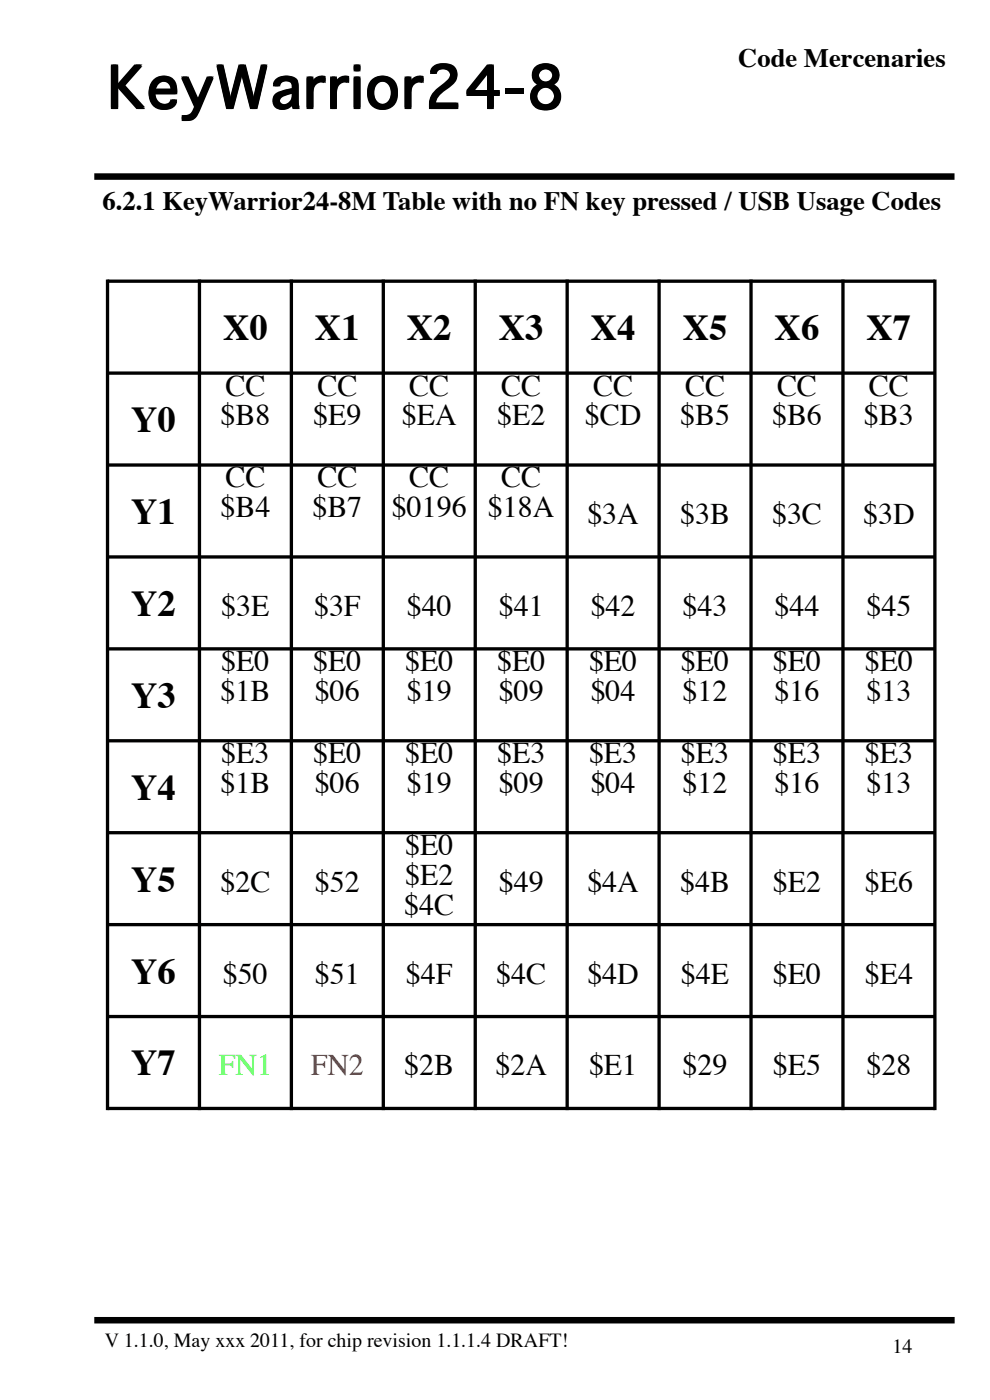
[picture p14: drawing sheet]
<svg xmlns="http://www.w3.org/2000/svg" width="210mm" height="297mm" viewBox="0 0 210 297" stroke-linecap="round" stroke-linejoin="round" font-family="sans-serif">
<defs><g id="words">
<text font-size="12" x="22.7" y="23.1">KeyWarrior24-8</text>
<g font-size="7.8">
<text x="47.3" y="72.2">X0</text>
<text x="66.8" y="72.2">X1</text>
<text x="86.3" y="72.2">X2</text>
<text x="105.8" y="72.2">X3</text>
<text x="125.3" y="72.2">X4</text>
<text x="144.8" y="72.2">X5</text>
<text x="164.3" y="72.2">X6</text>
<text x="183.8" y="72.2">X7</text>
<text x="27.8" y="91.7">Y0</text>
<text x="27.8" y="111.2">Y1</text>
<text x="27.8" y="130.7">Y2</text>
<text x="27.8" y="150.2">Y3</text>
<text x="27.8" y="169.7">Y4</text>
<text x="27.8" y="189.2">Y5</text>
<text x="27.8" y="208.7">Y6</text>
<text x="27.8" y="228.2">Y7</text>
</g>
<g font-size="6.3">
<text x="47.8" y="83.9">CC</text>
<text x="67.3" y="83.9">CC</text>
<text x="86.8" y="83.9">CC</text>
<text x="106.3" y="83.9">CC</text>
<text x="125.8" y="83.9">CC</text>
<text x="145.3" y="83.9">CC</text>
<text x="164.8" y="83.9">CC</text>
<text x="184.3" y="83.9">CC</text>
<text x="46.8" y="90.3">$B8</text>
<text x="66.4" y="90.3">$E9</text>
<text x="85.2" y="90.3">$EA</text>
<text x="105.4" y="90.3">$E2</text>
<text x="124.1" y="90.3">$CD</text>
<text x="144.3" y="90.3">$B5</text>
<text x="163.8" y="90.3">$B6</text>
<text x="183.3" y="90.3">$B3</text>
<text x="47.8" y="103.4">CC</text>
<text x="67.3" y="103.4">CC</text>
<text x="86.8" y="103.4">CC</text>
<text x="106.3" y="103.4">CC</text>
<text x="46.8" y="109.8">$B4</text>
<text x="66.3" y="109.8">$B7</text>
<text x="83.1" y="109.8">$0196</text>
<text x="103.5" y="109.8">$18A</text>
<text x="124.6" y="111.2">$3A</text>
<text x="144.3" y="111.2">$3B</text>
<text x="163.8" y="111.2">$3C</text>
<text x="183.1" y="111.2">$3D</text>
<text x="46.9" y="130.7">$3E</text>
<text x="66.6" y="130.7">$3F</text>
<text x="86.3" y="130.7">$40</text>
<text x="105.8" y="130.7">$41</text>
<text x="125.3" y="130.7">$42</text>
<text x="144.8" y="130.7">$43</text>
<text x="164.3" y="130.7">$44</text>
<text x="183.8" y="130.7">$45</text>
<text x="46.9" y="142.4">$E0</text>
<text x="66.4" y="142.4">$E0</text>
<text x="85.9" y="142.4">$E0</text>
<text x="105.4" y="142.4">$E0</text>
<text x="124.9" y="142.4">$E0</text>
<text x="144.4" y="142.4">$E0</text>
<text x="163.9" y="142.4">$E0</text>
<text x="183.4" y="142.4">$E0</text>
<text x="46.8" y="148.8">$1B</text>
<text x="66.8" y="148.8">$06</text>
<text x="86.3" y="148.8">$19</text>
<text x="105.8" y="148.8">$09</text>
<text x="125.3" y="148.8">$04</text>
<text x="144.8" y="148.8">$12</text>
<text x="164.3" y="148.8">$16</text>
<text x="183.8" y="148.8">$13</text>
<text x="46.9" y="161.9">$E3</text>
<text x="66.4" y="161.9">$E0</text>
<text x="85.9" y="161.9">$E0</text>
<text x="105.4" y="161.9">$E3</text>
<text x="124.9" y="161.9">$E3</text>
<text x="144.4" y="161.9">$E3</text>
<text x="163.9" y="161.9">$E3</text>
<text x="183.4" y="161.9">$E3</text>
<text x="46.8" y="168.3">$1B</text>
<text x="66.8" y="168.3">$06</text>
<text x="86.3" y="168.3">$19</text>
<text x="105.8" y="168.3">$09</text>
<text x="125.3" y="168.3">$04</text>
<text x="144.8" y="168.3">$12</text>
<text x="164.3" y="168.3">$16</text>
<text x="183.8" y="168.3">$13</text>
<text x="85.9" y="181.4">$E0</text>
<text x="46.8" y="189.2">$2C</text>
<text x="66.8" y="189.2">$52</text>
<text x="85.9" y="187.8">$E2</text>
<text x="105.8" y="189.2">$49</text>
<text x="124.6" y="189.2">$4A</text>
<text x="144.3" y="189.2">$4B</text>
<text x="163.9" y="189.2">$E2</text>
<text x="183.4" y="189.2">$E6</text>
<text x="85.8" y="194.1">$4C</text>
<text x="47.3" y="208.7">$50</text>
<text x="66.8" y="208.7">$51</text>
<text x="86.1" y="208.7">$4F</text>
<text x="105.3" y="208.7">$4C</text>
<text x="124.6" y="208.7">$4D</text>
<text x="144.4" y="208.7">$4E</text>
<text x="163.9" y="208.7">$E0</text>
<text x="183.4" y="208.7">$E4</text>
<text x="85.8" y="228.2">$2B</text>
<text x="105.1" y="228.2">$2A</text>
<text x="124.9" y="228.2">$E1</text>
<text x="144.8" y="228.2">$29</text>
<text x="163.9" y="228.2">$E5</text>
<text x="183.8" y="228.2">$28</text>
</g>
<text font-size="6.3" fill="#0f0" x="46.4" y="228.2">FN1</text>
<text font-size="6.3" fill="#e00" x="65.9" y="228.2">FN2</text>
<g font-size="5.6">
<text x="156.6" y="14.3">Code Mercenaries</text>
<text x="21.7" y="44.5">6.2.1 KeyWarrior24-8M Table with no FN key pressed / USB Usage Codes</text>
</g>
<g font-size="4.2">
<text x="22.2" y="285.7">V 1.1.0, May xxx 2011, for chip revision 1.1.1.4 DRAFT!</text>
<text x="189.3" y="287">14</text>
</g>
</g></defs>
<path d="M20 37.5h182.5M20 280.1h182.5" fill="none" stroke="#000" stroke-width="1.4" stroke-linecap="butt"/>
<g fill="#fff">
<path d="M187.9 283.1h13v5.4h-13z"/>
<path d="M21.2 9.4h111.6v26.8h-111.6z"/>
<path d="M21.7 40.2h179.8v236.8h-179.8z"/>
<path d="M22.3 282.5h128.7v6h-128.7z"/>
<path d="M22.1 58.9h177v177h-177z"/>
<path d="M22.8 59.7h176.3v176.3h-176.3z"/>
</g>
<g fill="none" stroke="#000" stroke-width=".7" stroke-linecap="butt">
<path d="M22.8 59.3v176.2M22.8 59.7h175.5M42.3 59.3v176.2M61.8 59.3v176.2M81.3 59.3v176.2M100.8 59.3v176.2M120.3 59.3v176.2M139.8 59.3v176.2M159.3 59.3v176.2M178.8 59.3v176.2M198.3 59.3v176.2M22.8 79.2h175.5"/>
<path d="M22.8 98.7h175.5M22.8 118.2h175.5M22.8 137.7h175.5M22.8 157.2h175.5M22.8 176.7h175.5M22.8 196.2h175.5M22.8 215.7h175.5M22.8 235.2h175.5"/>
</g>
<use href="#words"/>
</svg>
